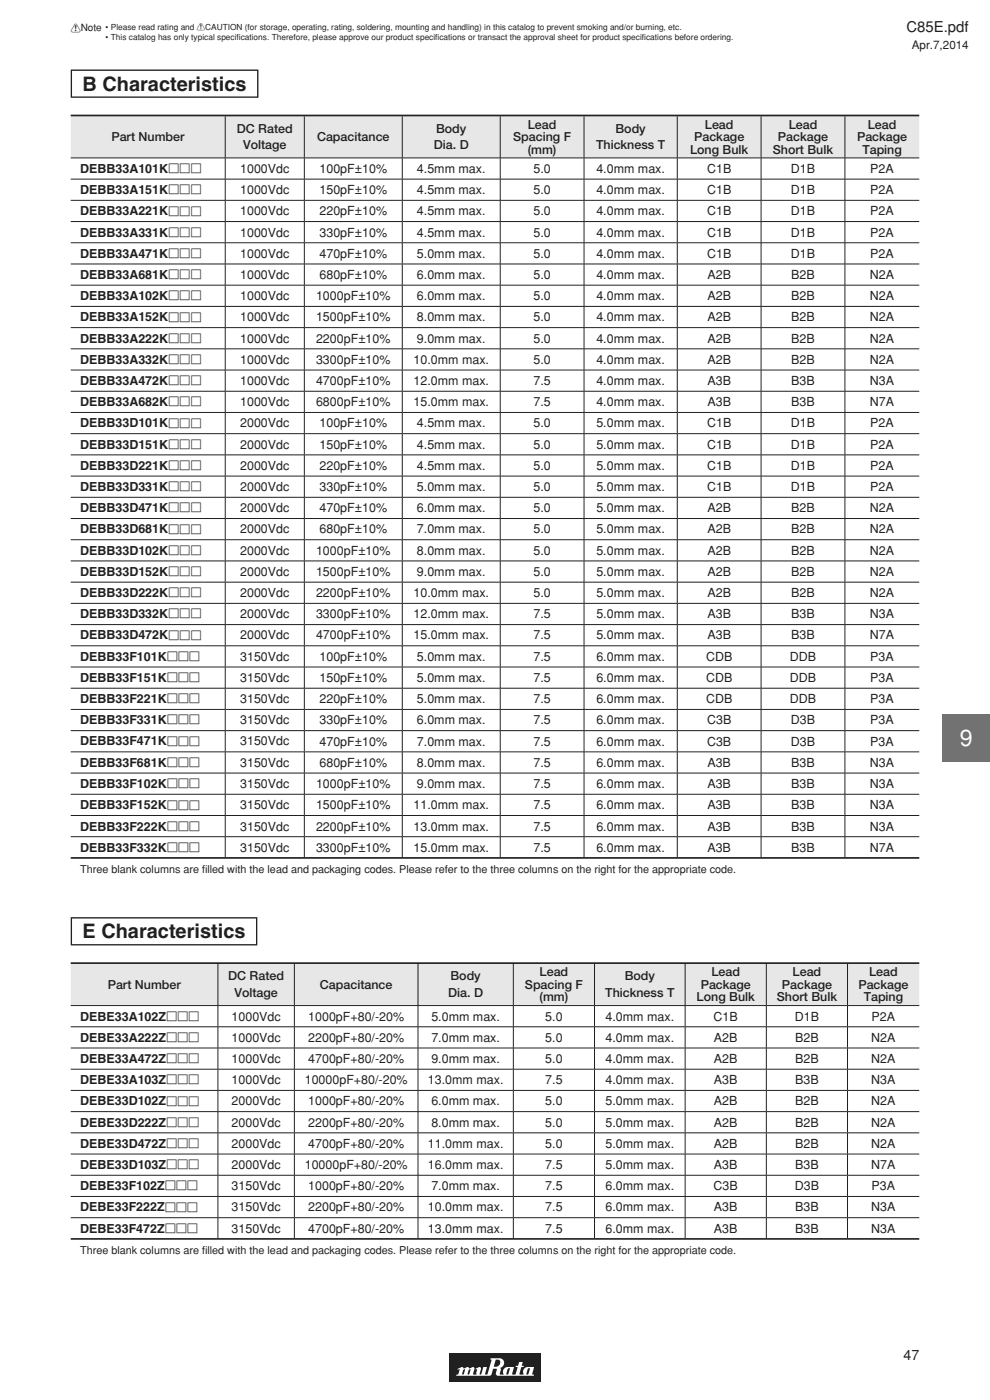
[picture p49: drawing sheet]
<svg xmlns="http://www.w3.org/2000/svg" width="210mm" height="297mm" viewBox="0 0 210 297" stroke-linecap="round" stroke-linejoin="round" font-family="sans-serif">
<defs><g id="words">
<text font-size="4.9" fill="#fff" x="203.6" y="158.3">9</text>
<g font-size="4.2" fill="#231f20">
<text x="17.5" y="19.3">B Characteristics</text>
<text x="17.5" y="199.1">E Characteristics</text>
</g>
<text font-size="3.2" fill="#231f20" x="192.3" y="6.8">C85E.pdf</text>
<text font-size="3" fill="#231f20" x="191.7" y="288.6">47</text>
<g font-size="2.6" fill="#231f20">
<text x="23.6" y="29.9">Part Number</text>
<text x="50.2" y="28.2">DC Rated</text>
<text x="67.2" y="29.9">Capacitance</text>
<text x="92.5" y="28.2">Body</text>
<text x="108.8" y="29.9">Spacing F</text>
<text x="112" y="27.3">Lead</text>
<text x="130.6" y="28.2">Body</text>
<text x="147.2" y="29.9">Package</text>
<text x="149.5" y="27.3">Lead</text>
<text x="165" y="29.9">Package</text>
<text x="167.3" y="27.3">Lead</text>
<text x="181.8" y="29.9">Package</text>
<text x="184.1" y="27.3">Lead</text>
<text x="51.6" y="31.7">Voltage</text>
<text x="92" y="31.7">Dia. D</text>
<text x="112" y="32.6">(mm)</text>
<text x="126.4" y="31.7">Thickness T</text>
<text x="146.4" y="32.6">Long Bulk</text>
<text x="163.9" y="32.6">Short Bulk</text>
<text x="182.9" y="32.6">Taping</text>
<text x="17" y="36.7">DEBB33A101Kppp</text>
<text x="17" y="41.2">DEBB33A151Kppp</text>
<text x="50.9" y="36.7">1000Vdc</text>
<text x="50.9" y="41.2">1000Vdc</text>
<text x="67.8" y="36.7">100pF±10%</text>
<text x="67.8" y="41.2">150pF±10%</text>
<text x="88.4" y="36.7">4.5mm max.</text>
<text x="88.4" y="41.2">4.5mm max.</text>
<text x="113.2" y="36.7">5.0</text>
<text x="113.2" y="41.2">5.0</text>
<text x="126.5" y="36.7">4.0mm max.</text>
<text x="126.5" y="41.2">4.0mm max.</text>
<text x="150" y="36.7">C1B</text>
<text x="150" y="41.2">C1B</text>
<text x="167.8" y="36.7">D1B</text>
<text x="167.8" y="41.2">D1B</text>
<text x="184.6" y="36.7">P2A</text>
<text x="184.6" y="41.2">P2A</text>
<text x="17" y="45.7">DEBB33A221Kppp</text>
<text x="50.9" y="45.7">1000Vdc</text>
<text x="67.8" y="45.7">220pF±10%</text>
<text x="88.4" y="45.7">4.5mm max.</text>
<text x="113.2" y="45.7">5.0</text>
<text x="126.5" y="45.7">4.0mm max.</text>
<text x="150" y="45.7">C1B</text>
<text x="167.8" y="45.7">D1B</text>
<text x="184.6" y="45.7">P2A</text>
<text x="17" y="50.2">DEBB33A331Kppp</text>
<text x="50.9" y="50.2">1000Vdc</text>
<text x="67.8" y="50.2">330pF±10%</text>
<text x="88.4" y="50.2">4.5mm max.</text>
<text x="113.2" y="50.2">5.0</text>
<text x="126.5" y="50.2">4.0mm max.</text>
<text x="150" y="50.2">C1B</text>
<text x="167.8" y="50.2">D1B</text>
<text x="184.6" y="50.2">P2A</text>
<text x="17" y="54.7">DEBB33A471Kppp</text>
<text x="17" y="59.2">DEBB33A681Kppp</text>
<text x="50.9" y="54.7">1000Vdc</text>
<text x="50.9" y="59.2">1000Vdc</text>
<text x="67.8" y="54.7">470pF±10%</text>
<text x="67.8" y="59.2">680pF±10%</text>
<text x="88.4" y="54.7">5.0mm max.</text>
<text x="88.4" y="59.2">6.0mm max.</text>
<text x="113.2" y="54.7">5.0</text>
<text x="113.2" y="59.2">5.0</text>
<text x="126.5" y="54.7">4.0mm max.</text>
<text x="126.5" y="59.2">4.0mm max.</text>
<text x="150" y="54.7">C1B</text>
<text x="150.1" y="59.2">A2B</text>
<text x="167.8" y="54.7">D1B</text>
<text x="167.8" y="59.2">B2B</text>
<text x="184.5" y="59.2">N2A</text>
<text x="184.6" y="54.7">P2A</text>
<text x="17" y="63.7">DEBB33A102Kppp</text>
<text x="50.9" y="63.7">1000Vdc</text>
<text x="67" y="63.7">1000pF±10%</text>
<text x="88.4" y="63.7">6.0mm max.</text>
<text x="113.2" y="63.7">5.0</text>
<text x="126.5" y="63.7">4.0mm max.</text>
<text x="150.1" y="63.7">A2B</text>
<text x="167.8" y="63.7">B2B</text>
<text x="184.5" y="63.7">N2A</text>
<text x="17" y="68.2">DEBB33A152Kppp</text>
<text x="50.9" y="68.2">1000Vdc</text>
<text x="67" y="68.2">1500pF±10%</text>
<text x="88.4" y="68.2">8.0mm max.</text>
<text x="113.2" y="68.2">5.0</text>
<text x="126.5" y="68.2">4.0mm max.</text>
<text x="150.1" y="68.2">A2B</text>
<text x="167.8" y="68.2">B2B</text>
<text x="184.5" y="68.2">N2A</text>
<text x="17" y="72.7">DEBB33A222Kppp</text>
<text x="17" y="77.2">DEBB33A332Kppp</text>
<text x="50.9" y="72.7">1000Vdc</text>
<text x="50.9" y="77.2">1000Vdc</text>
<text x="67" y="72.7">2200pF±10%</text>
<text x="67" y="77.2">3300pF±10%</text>
<text x="87.7" y="77.2">10.0mm max.</text>
<text x="88.4" y="72.7">9.0mm max.</text>
<text x="113.2" y="72.7">5.0</text>
<text x="113.2" y="77.2">5.0</text>
<text x="126.5" y="72.7">4.0mm max.</text>
<text x="126.5" y="77.2">4.0mm max.</text>
<text x="150.1" y="72.7">A2B</text>
<text x="150.1" y="77.2">A2B</text>
<text x="167.8" y="72.7">B2B</text>
<text x="167.8" y="77.2">B2B</text>
<text x="184.5" y="72.7">N2A</text>
<text x="184.5" y="77.2">N2A</text>
<text x="17" y="81.7">DEBB33A472Kppp</text>
<text x="50.9" y="81.7">1000Vdc</text>
<text x="67" y="81.7">4700pF±10%</text>
<text x="87.7" y="81.7">12.0mm max.</text>
<text x="113.2" y="81.7">7.5</text>
<text x="126.5" y="81.7">4.0mm max.</text>
<text x="150.1" y="81.7">A3B</text>
<text x="167.8" y="81.7">B3B</text>
<text x="184.5" y="81.7">N3A</text>
<text x="17" y="86.2">DEBB33A682Kppp</text>
<text x="50.9" y="86.2">1000Vdc</text>
<text x="67" y="86.2">6800pF±10%</text>
<text x="87.7" y="86.2">15.0mm max.</text>
<text x="113.2" y="86.2">7.5</text>
<text x="126.5" y="86.2">4.0mm max.</text>
<text x="150.1" y="86.2">A3B</text>
<text x="167.8" y="86.2">B3B</text>
<text x="184.5" y="86.2">N7A</text>
<text x="17" y="90.7">DEBB33D101Kppp</text>
<text x="17" y="95.2">DEBB33D151Kppp</text>
<text x="50.9" y="90.7">2000Vdc</text>
<text x="50.9" y="95.2">2000Vdc</text>
<text x="67.8" y="90.7">100pF±10%</text>
<text x="67.8" y="95.2">150pF±10%</text>
<text x="88.4" y="90.7">4.5mm max.</text>
<text x="88.4" y="95.2">4.5mm max.</text>
<text x="113.2" y="90.7">5.0</text>
<text x="113.2" y="95.2">5.0</text>
<text x="126.5" y="90.7">5.0mm max.</text>
<text x="126.5" y="95.2">5.0mm max.</text>
<text x="150" y="90.7">C1B</text>
<text x="150" y="95.2">C1B</text>
<text x="167.8" y="90.7">D1B</text>
<text x="167.8" y="95.2">D1B</text>
<text x="184.6" y="90.7">P2A</text>
<text x="184.6" y="95.2">P2A</text>
<text x="17" y="99.7">DEBB33D221Kppp</text>
<text x="50.9" y="99.7">2000Vdc</text>
<text x="67.8" y="99.7">220pF±10%</text>
<text x="88.4" y="99.7">4.5mm max.</text>
<text x="113.2" y="99.7">5.0</text>
<text x="126.5" y="99.7">5.0mm max.</text>
<text x="150" y="99.7">C1B</text>
<text x="167.8" y="99.7">D1B</text>
<text x="184.6" y="99.7">P2A</text>
<text x="17" y="104.2">DEBB33D331Kppp</text>
<text x="50.9" y="104.2">2000Vdc</text>
<text x="67.8" y="104.2">330pF±10%</text>
<text x="88.4" y="104.2">5.0mm max.</text>
<text x="113.2" y="104.2">5.0</text>
<text x="126.5" y="104.2">5.0mm max.</text>
<text x="150" y="104.2">C1B</text>
<text x="167.8" y="104.2">D1B</text>
<text x="184.6" y="104.2">P2A</text>
<text x="17" y="108.7">DEBB33D471Kppp</text>
<text x="17" y="113.2">DEBB33D681Kppp</text>
<text x="50.9" y="108.7">2000Vdc</text>
<text x="50.9" y="113.2">2000Vdc</text>
<text x="67.8" y="108.7">470pF±10%</text>
<text x="67.8" y="113.2">680pF±10%</text>
<text x="88.4" y="108.7">6.0mm max.</text>
<text x="88.4" y="113.2">7.0mm max.</text>
<text x="113.2" y="108.7">5.0</text>
<text x="113.2" y="113.2">5.0</text>
<text x="126.5" y="108.7">5.0mm max.</text>
<text x="126.5" y="113.2">5.0mm max.</text>
<text x="150.1" y="108.7">A2B</text>
<text x="150.1" y="113.2">A2B</text>
<text x="167.8" y="108.7">B2B</text>
<text x="167.8" y="113.2">B2B</text>
<text x="184.5" y="108.7">N2A</text>
<text x="184.5" y="113.2">N2A</text>
<text x="17" y="117.7">DEBB33D102Kppp</text>
<text x="50.9" y="117.7">2000Vdc</text>
<text x="67" y="117.7">1000pF±10%</text>
<text x="88.4" y="117.7">8.0mm max.</text>
<text x="113.2" y="117.7">5.0</text>
<text x="126.5" y="117.7">5.0mm max.</text>
<text x="150.1" y="117.7">A2B</text>
<text x="167.8" y="117.7">B2B</text>
<text x="184.5" y="117.7">N2A</text>
<text x="17" y="122.2">DEBB33D152Kppp</text>
<text x="50.9" y="122.2">2000Vdc</text>
<text x="67" y="122.2">1500pF±10%</text>
<text x="88.4" y="122.2">9.0mm max.</text>
<text x="113.2" y="122.2">5.0</text>
<text x="126.5" y="122.2">5.0mm max.</text>
<text x="150.1" y="122.2">A2B</text>
<text x="167.8" y="122.2">B2B</text>
<text x="184.5" y="122.2">N2A</text>
<text x="17" y="126.7">DEBB33D222Kppp</text>
<text x="17" y="131.1">DEBB33D332Kppp</text>
<text x="50.9" y="126.7">2000Vdc</text>
<text x="50.9" y="131.2">2000Vdc</text>
<text x="67" y="126.7">2200pF±10%</text>
<text x="67" y="131.2">3300pF±10%</text>
<text x="87.7" y="126.7">10.0mm max.</text>
<text x="87.7" y="131.2">12.0mm max.</text>
<text x="113.2" y="126.7">5.0</text>
<text x="113.2" y="131.2">7.5</text>
<text x="126.5" y="126.7">5.0mm max.</text>
<text x="126.5" y="131.2">5.0mm max.</text>
<text x="150.1" y="126.7">A2B</text>
<text x="150.1" y="131.2">A3B</text>
<text x="167.8" y="126.7">B2B</text>
<text x="167.8" y="131.2">B3B</text>
<text x="184.5" y="126.7">N2A</text>
<text x="184.5" y="131.2">N3A</text>
<text x="17" y="135.6">DEBB33D472Kppp</text>
<text x="50.9" y="135.7">2000Vdc</text>
<text x="67" y="135.7">4700pF±10%</text>
<text x="87.7" y="135.7">15.0mm max.</text>
<text x="113.2" y="135.7">7.5</text>
<text x="126.5" y="135.7">5.0mm max.</text>
<text x="150.1" y="135.7">A3B</text>
<text x="167.8" y="135.7">B3B</text>
<text x="184.5" y="135.7">N7A</text>
<text x="17" y="140.1">DEBB33F101Kppp</text>
<text x="50.9" y="140.2">3150Vdc</text>
<text x="67.8" y="140.2">100pF±10%</text>
<text x="88.4" y="140.2">5.0mm max.</text>
<text x="113.2" y="140.2">7.5</text>
<text x="126.5" y="140.2">6.0mm max.</text>
<text x="149.8" y="140.2">CDB</text>
<text x="167.5" y="140.2">DDB</text>
<text x="184.6" y="140.2">P3A</text>
<text x="17" y="144.6">DEBB33F151Kppp</text>
<text x="17" y="149.1">DEBB33F221Kppp</text>
<text x="50.9" y="144.7">3150Vdc</text>
<text x="50.9" y="149.2">3150Vdc</text>
<text x="67.8" y="144.7">150pF±10%</text>
<text x="67.8" y="149.2">220pF±10%</text>
<text x="88.4" y="144.7">5.0mm max.</text>
<text x="88.4" y="149.2">5.0mm max.</text>
<text x="113.2" y="144.7">7.5</text>
<text x="113.2" y="149.2">7.5</text>
<text x="126.5" y="144.7">6.0mm max.</text>
<text x="126.5" y="149.2">6.0mm max.</text>
<text x="149.8" y="144.7">CDB</text>
<text x="149.8" y="149.2">CDB</text>
<text x="167.5" y="144.7">DDB</text>
<text x="167.5" y="149.2">DDB</text>
<text x="184.6" y="144.7">P3A</text>
<text x="184.6" y="149.2">P3A</text>
<text x="17" y="153.6">DEBB33F331Kppp</text>
<text x="50.9" y="153.7">3150Vdc</text>
<text x="67.8" y="153.7">330pF±10%</text>
<text x="88.4" y="153.7">6.0mm max.</text>
<text x="113.2" y="153.7">7.5</text>
<text x="126.5" y="153.7">6.0mm max.</text>
<text x="150" y="153.7">C3B</text>
<text x="167.8" y="153.7">D3B</text>
<text x="184.6" y="153.7">P3A</text>
<text x="17" y="158.1">DEBB33F471Kppp</text>
<text x="50.9" y="158.2">3150Vdc</text>
<text x="67.8" y="158.2">470pF±10%</text>
<text x="88.4" y="158.2">7.0mm max.</text>
<text x="113.2" y="158.2">7.5</text>
<text x="126.5" y="158.2">6.0mm max.</text>
<text x="150" y="158.2">C3B</text>
<text x="167.8" y="158.2">D3B</text>
<text x="184.6" y="158.2">P3A</text>
<text x="17" y="162.7">DEBB33F681Kppp</text>
<text x="17" y="167.2">DEBB33F102Kppp</text>
<text x="50.9" y="162.7">3150Vdc</text>
<text x="50.9" y="167.2">3150Vdc</text>
<text x="67" y="167.2">1000pF±10%</text>
<text x="67.8" y="162.7">680pF±10%</text>
<text x="88.4" y="162.7">8.0mm max.</text>
<text x="88.4" y="167.2">9.0mm max.</text>
<text x="113.2" y="162.7">7.5</text>
<text x="113.2" y="167.2">7.5</text>
<text x="126.5" y="162.7">6.0mm max.</text>
<text x="126.5" y="167.2">6.0mm max.</text>
<text x="150.1" y="162.7">A3B</text>
<text x="150.1" y="167.2">A3B</text>
<text x="167.8" y="162.7">B3B</text>
<text x="167.8" y="167.2">B3B</text>
<text x="184.5" y="162.7">N3A</text>
<text x="184.5" y="167.2">N3A</text>
<text x="17" y="171.7">DEBB33F152Kppp</text>
<text x="50.9" y="171.7">3150Vdc</text>
<text x="67" y="171.7">1500pF±10%</text>
<text x="87.7" y="171.7">11.0mm max.</text>
<text x="113.2" y="171.7">7.5</text>
<text x="126.5" y="171.7">6.0mm max.</text>
<text x="150.1" y="171.7">A3B</text>
<text x="167.8" y="171.7">B3B</text>
<text x="184.5" y="171.7">N3A</text>
<text x="17" y="176.2">DEBB33F222Kppp</text>
<text x="50.9" y="176.2">3150Vdc</text>
<text x="67" y="176.2">2200pF±10%</text>
<text x="87.7" y="176.2">13.0mm max.</text>
<text x="113.2" y="176.2">7.5</text>
<text x="126.5" y="176.2">6.0mm max.</text>
<text x="150.1" y="176.2">A3B</text>
<text x="167.8" y="176.2">B3B</text>
<text x="184.5" y="176.2">N3A</text>
<text x="17" y="180.7">DEBB33F332Kppp</text>
<text x="50.9" y="180.7">3150Vdc</text>
<text x="67" y="180.7">3300pF±10%</text>
<text x="87.7" y="180.7">15.0mm max.</text>
<text x="113.2" y="180.7">7.5</text>
<text x="126.5" y="180.7">6.0mm max.</text>
<text x="150.1" y="180.7">A3B</text>
<text x="167.8" y="180.7">B3B</text>
<text x="184.5" y="180.7">N7A</text>
<text x="22.8" y="209.8">Part Number</text>
<text x="48.4" y="208">DC Rated</text>
<text x="67.9" y="209.8">Capacitance</text>
<text x="95.6" y="208">Body</text>
<text x="111.4" y="209.8">Spacing F</text>
<text x="114.5" y="207.1">Lead</text>
<text x="132.5" y="208">Body</text>
<text x="148.6" y="209.8">Package</text>
<text x="150.9" y="207.1">Lead</text>
<text x="165.9" y="209.8">Package</text>
<text x="168.1" y="207.1">Lead</text>
<text x="182.1" y="209.8">Package</text>
<text x="184.4" y="207.1">Lead</text>
<text x="49.7" y="211.5">Voltage</text>
<text x="95.1" y="211.5">Dia. D</text>
<text x="114.5" y="212.4">(mm)</text>
<text x="128.4" y="211.5">Thickness T</text>
<text x="147.8" y="212.4">Long Bulk</text>
<text x="164.8" y="212.4">Short Bulk</text>
<text x="183.2" y="212.4">Taping</text>
<text x="17" y="221">DEBE33A222Zppp</text>
<text x="17" y="216.5">DEBE33A102Zppp</text>
<text x="49.1" y="216.5">1000Vdc</text>
<text x="49.1" y="221">1000Vdc</text>
<text x="65.4" y="216.5">1000pF+80/-20%</text>
<text x="65.4" y="221">2200pF+80/-20%</text>
<text x="91.5" y="216.5">5.0mm max.</text>
<text x="91.5" y="221">7.0mm max.</text>
<text x="115.7" y="216.5">5.0</text>
<text x="115.7" y="221">5.0</text>
<text x="128.5" y="216.5">4.0mm max.</text>
<text x="128.5" y="221">4.0mm max.</text>
<text x="151.4" y="216.5">C1B</text>
<text x="151.5" y="221">A2B</text>
<text x="168.6" y="216.5">D1B</text>
<text x="168.7" y="221">B2B</text>
<text x="184.8" y="221">N2A</text>
<text x="184.9" y="216.5">P2A</text>
<text x="17" y="225.5">DEBE33A472Zppp</text>
<text x="49.1" y="225.5">1000Vdc</text>
<text x="65.4" y="225.5">4700pF+80/-20%</text>
<text x="91.5" y="225.5">9.0mm max.</text>
<text x="115.7" y="225.5">5.0</text>
<text x="128.5" y="225.5">4.0mm max.</text>
<text x="151.5" y="225.5">A2B</text>
<text x="168.7" y="225.5">B2B</text>
<text x="184.8" y="225.5">N2A</text>
<text x="17" y="230">DEBE33A103Zppp</text>
<text x="49.1" y="230">1000Vdc</text>
<text x="64.6" y="230">10000pF+80/-20%</text>
<text x="90.8" y="230">13.0mm max.</text>
<text x="115.7" y="230">7.5</text>
<text x="128.5" y="230">4.0mm max.</text>
<text x="151.5" y="230">A3B</text>
<text x="168.7" y="230">B3B</text>
<text x="184.8" y="230">N3A</text>
<text x="17" y="234.5">DEBE33D102Zppp</text>
<text x="17" y="239">DEBE33D222Zppp</text>
<text x="49.1" y="234.5">2000Vdc</text>
<text x="49.1" y="239">2000Vdc</text>
<text x="65.4" y="234.5">1000pF+80/-20%</text>
<text x="65.4" y="239">2200pF+80/-20%</text>
<text x="91.5" y="234.5">6.0mm max.</text>
<text x="91.5" y="239">8.0mm max.</text>
<text x="115.7" y="234.5">5.0</text>
<text x="115.7" y="239">5.0</text>
<text x="128.5" y="234.5">5.0mm max.</text>
<text x="128.5" y="239">5.0mm max.</text>
<text x="151.5" y="234.5">A2B</text>
<text x="151.5" y="239">A2B</text>
<text x="168.7" y="234.5">B2B</text>
<text x="168.7" y="239">B2B</text>
<text x="184.8" y="234.5">N2A</text>
<text x="184.8" y="239">N2A</text>
<text x="17" y="243.5">DEBE33D472Zppp</text>
<text x="49.1" y="243.5">2000Vdc</text>
<text x="65.4" y="243.5">4700pF+80/-20%</text>
<text x="90.8" y="243.5">11.0mm max.</text>
<text x="115.7" y="243.5">5.0</text>
<text x="128.5" y="243.5">5.0mm max.</text>
<text x="151.5" y="243.5">A2B</text>
<text x="168.7" y="243.5">B2B</text>
<text x="184.8" y="243.5">N2A</text>
<text x="17" y="248">DEBE33D103Zppp</text>
<text x="49.1" y="248">2000Vdc</text>
<text x="64.6" y="248">10000pF+80/-20%</text>
<text x="90.8" y="248">16.0mm max.</text>
<text x="115.7" y="248">7.5</text>
<text x="128.5" y="248">5.0mm max.</text>
<text x="151.5" y="248">A3B</text>
<text x="168.7" y="248">B3B</text>
<text x="184.8" y="248">N7A</text>
<text x="17" y="252.5">DEBE33F102Zppp</text>
<text x="17" y="257">DEBE33F222Zppp</text>
<text x="49.1" y="252.5">3150Vdc</text>
<text x="49.1" y="257">3150Vdc</text>
<text x="65.4" y="252.5">1000pF+80/-20%</text>
<text x="65.4" y="257">2200pF+80/-20%</text>
<text x="90.8" y="257">10.0mm max.</text>
<text x="91.5" y="252.5">7.0mm max.</text>
<text x="115.7" y="252.5">7.5</text>
<text x="115.7" y="257">7.5</text>
<text x="128.5" y="252.5">6.0mm max.</text>
<text x="128.5" y="257">6.0mm max.</text>
<text x="151.4" y="252.5">C3B</text>
<text x="151.5" y="257">A3B</text>
<text x="168.6" y="252.5">D3B</text>
<text x="168.7" y="257">B3B</text>
<text x="184.8" y="257">N3A</text>
<text x="184.9" y="252.5">P3A</text>
<text x="17" y="261.5">DEBE33F472Zppp</text>
<text x="49.1" y="261.5">3150Vdc</text>
<text x="65.4" y="261.5">4700pF+80/-20%</text>
<text x="90.8" y="261.5">13.0mm max.</text>
<text x="115.7" y="261.5">7.5</text>
<text x="128.5" y="261.5">6.0mm max.</text>
<text x="151.5" y="261.5">A3B</text>
<text x="168.7" y="261.5">B3B</text>
<text x="184.8" y="261.5">N3A</text>
</g>
<text font-size="2.5" fill="#231f20" x="193.4" y="10.3">Apr.7,2014</text>
<g font-size="2.3" fill="#231f20">
<text x="17" y="185.3">Three blank columns are f</text>
<text x="42.9" y="185.3">i lled with the lead and packaging codes. Please refer to the three columns on the right for the appropriate code.</text>
<text x="17" y="266.1">Three blank columns are f</text>
<text x="42.9" y="266.1">i lled with the lead and packaging codes. Please refer to the three columns on the right for the appropriate code.</text>
</g>
<text font-size="2.1" fill="#231f20" x="15" y="6.7">!Note</text>
<g font-size="1.8" fill="#231f20">
<text x="22.4" y="6.4">• Please read rating and !CAUTION (for storage, operating, rating, soldering, mounting and handling) in this catalog to prevent smoking and/or burning, etc.</text>
<text x="22.4" y="8.5">• This catalog has only typical specifcations. Therefore, please approve our product specif</text>
<text x="50.2" y="8.5">i</text>
<text x="92.3" y="8.5">i cations or transact the approval sheet for product specif</text>
<text x="136.2" y="8.5">i cations before ordering.</text>
</g>
</g></defs>
<path d="M15.1 14.9h39.6v5.7h-39.6z" fill="none" stroke="#231f20" stroke-width=".28"/>
<path d="M15 24.5h32.8v9h-32.8zM47.8 24.5h16.8v9h-16.8zM64.6 24.5h20.7v9h-20.7zM85.3 24.5h20.8v9h-20.8zM106.1 24.5h17.8v9h-17.8zM123.9 24.5h19.8v9h-19.8zM143.7 24.5h17.7v9h-17.7zM161.4 24.5h17.8v9h-17.8zM179.2 24.5h15.8v9h-15.8z" fill="#e6e7e8"/>
<path d="M15 24.5h180M15 182h180" fill="none" stroke="#231f20" stroke-width=".35"/>
<g fill="none" stroke="#231f20" stroke-width=".21">
<path d="M15 33.5h180M15 38h180M47.8 24.7v8.7M47.8 33.6v4.3M47.8 38.1v4.3M64.6 24.7v8.7M64.6 33.6v4.3M64.6 38.1v4.3M85.3 24.7v8.7M85.3 33.6v4.3M85.3 38.1v4.3M106.1 24.7v8.7"/>
<path d="M106.1 33.6v4.3M106.1 38.1v4.3M123.9 24.7v8.7M123.9 33.6v4.3M123.9 38.1v4.3M143.7 24.7v8.7M143.7 33.6v4.3M143.7 38.1v4.3M161.4 24.7v8.7M161.4 33.6v4.3M161.4 38.1v4.3M179.2 24.7v8.7"/>
<path d="M179.2 33.6v4.3M179.2 38.1v4.3M15 42.5h180M15 47h180M15 51.5h180M15 56h180M47.8 42.6v4.3M47.8 47.1v4.3M47.8 51.6v4.3M47.8 56.1v4.3M64.6 42.6v4.3M64.6 47.1v4.3"/>
<path d="M64.6 51.6v4.3M64.6 56.1v4.3M85.3 42.6v4.3M85.3 47.1v4.3M85.3 51.6v4.3M85.3 56.1v4.3M106.1 42.6v4.3M106.1 47.1v4.3M106.1 51.6v4.3M106.1 56.1v4.3M123.9 42.6v4.3M123.9 47.1v4.3"/>
<path d="M123.9 51.6v4.3M123.9 56.1v4.3M143.7 42.6v4.3M143.7 47.1v4.3M143.7 51.6v4.3M143.7 56.1v4.3M161.4 42.6v4.3M161.4 47.1v4.3M161.4 51.6v4.3M161.4 56.1v4.3M179.2 42.6v4.3M179.2 47.1v4.3"/>
<path d="M179.2 51.6v4.3M179.2 56.1v4.3M15 60.5h180M15 65h180M15 69.5h180M15 74h180M15 78.5h180M47.8 60.6v4.3M47.8 65.1v4.3M47.8 69.6v4.3M47.8 74.1v4.3M47.8 78.6v4.3"/>
<path d="M64.6 60.6v4.3M64.6 65.1v4.3M64.6 69.6v4.3M64.6 74.1v4.3M64.6 78.6v4.3M85.3 60.6v4.3M85.3 65.1v4.3M85.3 69.6v4.3M85.3 74.1v4.3M85.3 78.6v4.3M106.1 60.6v4.3M106.1 65.1v4.3"/>
<path d="M106.1 69.6v4.3M106.1 74.1v4.3M106.1 78.6v4.3M123.9 60.6v4.3M123.9 65.1v4.3M123.9 69.6v4.3M123.9 74.1v4.3M123.9 78.6v4.3M143.7 60.6v4.3M143.7 65.1v4.3M143.7 69.6v4.3M143.7 74.1v4.3"/>
<path d="M143.7 78.6v4.3M161.4 60.6v4.3M161.4 65.1v4.3M161.4 69.6v4.3M161.4 74.1v4.3M161.4 78.6v4.3M179.2 60.6v4.3M179.2 65.1v4.3M179.2 69.6v4.3M179.2 74.1v4.3M179.2 78.6v4.3M15 83h180"/>
<path d="M15 87.5h180M15 92h180M15 96.5h180M47.8 83.1v4.3M47.8 87.6v4.3M47.8 92.1v4.3M47.8 96.6v4.3M64.6 83.1v4.3M64.6 87.6v4.3M64.6 92.1v4.3M64.6 96.6v4.3M85.3 83.1v4.3"/>
<path d="M85.3 87.6v4.3M85.3 92.1v4.3M85.3 96.6v4.3M106.1 83.1v4.3M106.1 87.6v4.3M106.1 92.1v4.3M106.1 96.6v4.3M123.9 83.1v4.3M123.9 87.6v4.3M123.9 92.1v4.3M123.9 96.6v4.3M143.7 83.1v4.3"/>
<path d="M143.7 87.6v4.3M143.7 92.1v4.3M143.7 96.6v4.3M161.4 83.1v4.3M161.4 87.6v4.3M161.4 92.1v4.3M161.4 96.6v4.3M179.2 83.1v4.3M179.2 87.6v4.3M179.2 92.1v4.3M179.2 96.6v4.3M15 101h180"/>
<path d="M15 105.5h180M15 110h180M15 114.5h180M15 119h180M47.8 101.1v4.3M47.8 105.6v4.3M47.8 110.1v4.3M47.8 114.6v4.3M47.8 119.1v4.3M64.6 101.1v4.3M64.6 105.6v4.3M64.6 110.1v4.3"/>
<path d="M64.6 114.6v4.3M64.6 119.1v4.3M85.3 101.1v4.3M85.3 105.6v4.3M85.3 110.1v4.3M85.3 114.6v4.3M85.3 119.1v4.3M106.1 101.1v4.3M106.1 105.6v4.3M106.1 110.1v4.3M106.1 114.6v4.3M106.1 119.1v4.3"/>
<path d="M123.9 101.1v4.3M123.9 105.6v4.3M123.9 110.1v4.3M123.9 114.6v4.3M123.9 119.1v4.3M143.7 101.1v4.3M143.7 105.6v4.3M143.7 110.1v4.3M143.7 114.6v4.3M143.7 119.1v4.3M161.4 101.1v4.3M161.4 105.6v4.3"/>
<path d="M161.4 110.1v4.3M161.4 114.6v4.3M161.4 119.1v4.3M179.2 101.1v4.3M179.2 105.6v4.3M179.2 110.1v4.3M179.2 114.6v4.3M179.2 119.1v4.3M15 123.5h180M15 128h180M15 132.5h180M15 137h180"/>
<path d="M47.8 123.6v4.3M47.8 128.1v4.3M47.8 132.6v4.3M47.8 137.1v4.3M64.6 123.6v4.3M64.6 128.1v4.3M64.6 132.6v4.3M64.6 137.1v4.3M85.3 123.6v4.3M85.3 128.1v4.3M85.3 132.6v4.3M85.3 137.1v4.3"/>
<path d="M106.1 123.6v4.3M106.1 128.1v4.3M106.1 132.6v4.3M106.1 137.1v4.3M123.9 123.6v4.3M123.9 128.1v4.3M123.9 132.6v4.3M123.9 137.1v4.3M143.7 123.6v4.3M143.7 128.1v4.3M143.7 132.6v4.3M143.7 137.1v4.3"/>
<path d="M161.4 123.6v4.3M161.4 128.1v4.3M161.4 132.6v4.3M161.4 137.1v4.3M179.2 123.6v4.3M179.2 128.1v4.3M179.2 132.6v4.3M179.2 137.1v4.3M15 141.5h180M15 146h180M15 150.5h180M15 155h180"/>
<path d="M15 159.5h180M47.8 141.6v4.3M47.8 146.1v4.3M47.8 150.6v4.3M47.8 155.1v4.3M47.8 159.6v4.3M64.6 141.6v4.3M64.6 146.1v4.3M64.6 150.6v4.3M64.6 155.1v4.3M64.6 159.6v4.3M85.3 141.6v4.3"/>
<path d="M85.3 146.1v4.3M85.3 150.6v4.3M85.3 155.1v4.3M85.3 159.6v4.3M106.1 141.6v4.3M106.1 146.1v4.3M106.1 150.6v4.3M106.1 155.1v4.3M106.1 159.6v4.3M123.9 141.6v4.3M123.9 146.1v4.3M123.9 150.6v4.3"/>
<path d="M123.9 155.1v4.3M123.9 159.6v4.3M143.7 141.6v4.3M143.7 146.1v4.3M143.7 150.6v4.3M143.7 155.1v4.3M143.7 159.6v4.3M161.4 141.6v4.3M161.4 146.1v4.3M161.4 150.6v4.3M161.4 155.1v4.3M161.4 159.6v4.3"/>
<path d="M179.2 141.6v4.3M179.2 146.1v4.3M179.2 150.6v4.3M179.2 155.1v4.3M179.2 159.6v4.3M15 164h180M15 168.5h180M15 173h180M15 177.5h180M47.8 164.1v4.3M47.8 168.6v4.3M47.8 173.1v4.3"/>
<path d="M47.8 177.6v4.2M64.6 164.1v4.3M64.6 168.6v4.3M64.6 173.1v4.3M64.6 177.6v4.2M85.3 164.1v4.3M85.3 168.6v4.3M85.3 173.1v4.3M85.3 177.6v4.2M106.1 164.1v4.3M106.1 168.6v4.3M106.1 173.1v4.3"/>
<path d="M106.1 177.6v4.2M123.9 164.1v4.3M123.9 168.6v4.3M123.9 173.1v4.3M123.9 177.6v4.2M143.7 164.1v4.3M143.7 168.6v4.3M143.7 173.1v4.3M143.7 177.6v4.2M161.4 164.1v4.3M161.4 168.6v4.3M161.4 173.1v4.3"/>
<path d="M161.4 177.6v4.2M179.2 164.1v4.3M179.2 168.6v4.3M179.2 173.1v4.3M179.2 177.6v4.2"/>
</g>
<path d="M15.1 194.7h39.3v5.7h-39.3z" fill="none" stroke="#231f20" stroke-width=".28"/>
<path d="M15 204.3h31.2v9h-31.2zM46.2 204.3h16.2v9h-16.2zM62.4 204.3h26.3v9h-26.3zM88.7 204.3h20.2v9h-20.2zM108.9 204.3h17.2v9h-17.2zM126.1 204.3h19.2v9h-19.2zM145.3 204.3h17.3v9h-17.3zM162.6 204.3h17.2v9h-17.2zM179.8 204.3h15.2v9h-15.2z" fill="#e6e7e8"/>
<path d="M15 204.3h180M15 262.8h180" fill="none" stroke="#231f20" stroke-width=".35"/>
<g fill="none" stroke="#231f20" stroke-width=".21">
<path d="M15 213.3h180M15 217.8h180M46.2 204.5v8.8M46.2 213.4v4.4M46.2 217.9v4.4M62.4 204.5v8.8M62.4 213.4v4.4M62.4 217.9v4.4M88.7 204.5v8.8M88.7 213.4v4.4M88.7 217.9v4.4M108.9 204.5v8.8"/>
<path d="M108.9 213.4v4.4M108.9 217.9v4.4M126.1 204.5v8.8M126.1 213.4v4.4M126.1 217.9v4.4M145.3 204.5v8.8M145.3 213.4v4.4M145.3 217.9v4.4M162.6 204.5v8.8M162.6 213.4v4.4M162.6 217.9v4.4M179.8 204.5v8.8"/>
<path d="M179.8 213.4v4.4M179.8 217.9v4.4M15 222.3h180M15 226.8h180M15 231.3h180M15 235.8h180M46.2 222.4v4.4M46.2 226.9v4.4M46.2 231.4v4.4M46.2 235.9v4.4M62.4 222.4v4.4M62.4 226.9v4.4"/>
<path d="M62.4 231.4v4.4M62.4 235.9v4.4M88.7 222.4v4.4M88.7 226.9v4.4M88.7 231.4v4.4M88.7 235.9v4.4M108.9 222.4v4.4M108.9 226.9v4.4M108.9 231.4v4.4M108.9 235.9v4.4M126.1 222.4v4.4M126.1 226.9v4.4"/>
<path d="M126.1 231.4v4.4M126.1 235.9v4.4M145.3 222.4v4.4M145.3 226.9v4.4M145.3 231.4v4.4M145.3 235.9v4.4M162.6 222.4v4.4M162.6 226.9v4.4M162.6 231.4v4.4M162.6 235.9v4.4M179.8 222.4v4.4M179.8 226.9v4.4"/>
<path d="M179.8 231.4v4.4M179.8 235.9v4.4M15 240.3h180M15 244.8h180M15 249.3h180M15 253.8h180M15 258.3h180M46.2 240.4v4.4M46.2 244.9v4.4M46.2 249.4v4.4M46.2 253.9v4.4M46.2 258.4v4.2"/>
<path d="M62.4 240.4v4.4M62.4 244.9v4.4M62.4 249.4v4.4M62.4 253.9v4.4M62.4 258.4v4.2M88.7 240.4v4.4M88.7 244.9v4.4M88.7 249.4v4.4M88.7 253.9v4.4M88.7 258.4v4.2M108.9 240.4v4.4M108.9 244.9v4.4"/>
<path d="M108.9 249.4v4.4M108.9 253.9v4.4M108.9 258.4v4.2M126.1 240.4v4.4M126.1 244.9v4.4M126.1 249.4v4.4M126.1 253.9v4.4M126.1 258.4v4.2M145.3 240.4v4.4M145.3 244.9v4.4M145.3 249.4v4.4M145.3 253.9v4.4"/>
<path d="M145.3 258.4v4.2M162.6 240.4v4.4M162.6 244.9v4.4M162.6 249.4v4.4M162.6 253.9v4.4M162.6 258.4v4.2M179.8 240.4v4.4M179.8 244.9v4.4M179.8 249.4v4.4M179.8 253.9v4.4M179.8 258.4v4.2"/>
</g>
<path d="M95.3 287h19.4v6h-19.4z" fill="#231f20"/>
<path d="M106.8 291.5h.1" fill="none" stroke="#231f20" stroke-width=".21"/>
<path d="M97.1 290.4l.9-.4 .5 .3-.5 1.1 .2 .2 .2-.1 .3-1h-.2v-.2l.8-.3 .2 .3h.2l-.3 .3-.2 .8 .2 .2 .2-.1 .2-1h-.2l.1-.2 .8-.3 .1 .4-.3 1.1 .2 .1h.5l.2-1.1h-.3v-.1l.8-.4 .3 .3-.3 1.1 .2 .2 .2-.1 .4-1.5h.7l-.3 1.5 .3 .1 .2-.1 .9-3-.3-.1 .1-.2 1.9-.1a1.05 1.05 0 0 1 .9 1 1.05 1.05 0 0 1-.8 1.1l.1 .4-.2 1 .8-.1a1.03 1.03 0 0 1 .9-1.5l1.3 .1-.2 .6h-.7v-.5l-.4 .2-.3 1.2h.4l.3-.9h.7l-.2 .8 .6 .1 .2-.1 .4-1.4-.4-.1v-.2l.5-.1 .2-.8 .8 .1-.2 .7 .4 .2-.5 .1-.4 1.5 .1 .1 .8-.1a1.03 1.03 0 0 1 .9-1.5l1.3 .1-.2 .5h-.7v-.4l-.4 .2-.3 1.2h.3l.4-1h.7l-.2 .9 .4 .1-.1 .2-7.4 .1a.48 .48 0 0 1-.6-.6l.2-.8-.5-.1 .1-.5h.2a.77 .77 0 0 0 .9-.7 .77 .77 0 0 0-.9-.7l-.5 1.4h.3l-.1 .5h-.3l-.3 1.2-.3 .2-7.2 .1v-.3l.4-.1 .3-1-.4 .1z" fill="#fff"/>
<path d="M200 151.5h10v10h-10z" fill="#6d6e70"/>
<use href="#words"/>
</svg>
